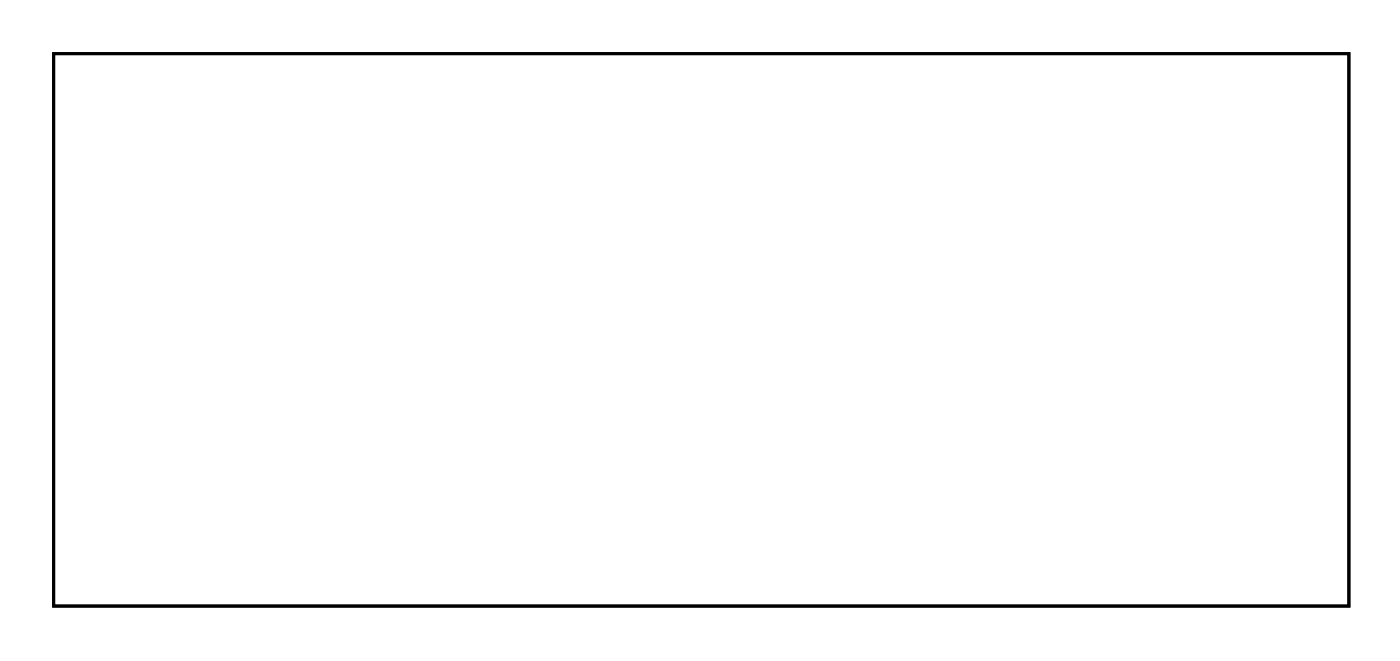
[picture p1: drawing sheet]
<svg xmlns="http://www.w3.org/2000/svg" width="95mm" height="45mm" viewBox="0 0 95 45" stroke-linecap="round" stroke-linejoin="round" font-family="sans-serif">
<path d="M3.6 3.6h87.8v37.5h-87.8z" fill="none" stroke="#000" stroke-width=".2"/>
<path d="M3.6 3.6h87.8v37.5h-87.8z" fill="none" stroke="#000" stroke-width=".07"/>
<circle cx="32.6" cy="12.3" r=".7" fill="#fff"/>
<circle cx="32.6" cy="12.3" r=".7" fill="none" stroke="#fff" stroke-width=".75" stroke-linecap="butt"/>
<circle cx="45.6" cy="12.3" r=".7" fill="#fff"/>
<circle cx="45.6" cy="12.3" r=".7" fill="none" stroke="#fff" stroke-width=".75" stroke-linecap="butt"/>
<circle cx="53.1" cy="29.8" r=".7" fill="#fff"/>
<circle cx="53.1" cy="29.8" r=".7" fill="none" stroke="#fff" stroke-width=".75" stroke-linecap="butt"/>
<circle cx="66.2" cy="29.8" r=".7" fill="#fff"/>
<circle cx="66.2" cy="29.8" r=".7" fill="none" stroke="#fff" stroke-width=".75" stroke-linecap="butt"/>
<circle cx="40" cy="8.5" r=".65" fill="#fff"/>
<circle cx="40" cy="8.5" r=".65" fill="none" stroke="#fff" stroke-width=".76" stroke-linecap="butt"/>
<circle cx="37.5" cy="8.5" r=".65" fill="#fff"/>
<circle cx="37.5" cy="8.5" r=".65" fill="none" stroke="#fff" stroke-width=".76" stroke-linecap="butt"/>
<circle cx="65.8" cy="8.5" r=".65" fill="#fff"/>
<circle cx="65.8" cy="8.5" r=".65" fill="none" stroke="#fff" stroke-width=".76" stroke-linecap="butt"/>
<circle cx="63.3" cy="8.5" r=".65" fill="#fff"/>
<circle cx="63.3" cy="8.5" r=".65" fill="none" stroke="#fff" stroke-width=".76" stroke-linecap="butt"/>
<circle cx="60.8" cy="8.5" r=".65" fill="#fff"/>
<circle cx="60.8" cy="8.5" r=".65" fill="none" stroke="#fff" stroke-width=".76" stroke-linecap="butt"/>
<circle cx="58.3" cy="8.5" r=".65" fill="#fff"/>
<circle cx="58.3" cy="8.5" r=".65" fill="none" stroke="#fff" stroke-width=".76" stroke-linecap="butt"/>
<circle cx="55.8" cy="8.5" r=".65" fill="#fff"/>
<circle cx="55.8" cy="8.5" r=".65" fill="none" stroke="#fff" stroke-width=".76" stroke-linecap="butt"/>
<circle cx="53.3" cy="8.5" r=".65" fill="#fff"/>
<circle cx="53.3" cy="8.5" r=".65" fill="none" stroke="#fff" stroke-width=".76" stroke-linecap="butt"/>
<circle cx="50.8" cy="8.5" r=".65" fill="#fff"/>
<circle cx="50.8" cy="8.5" r=".65" fill="none" stroke="#fff" stroke-width=".76" stroke-linecap="butt"/>
<circle cx="48.3" cy="8.5" r=".65" fill="#fff"/>
<circle cx="48.3" cy="8.5" r=".65" fill="none" stroke="#fff" stroke-width=".76" stroke-linecap="butt"/>
<circle cx="45.8" cy="8.5" r=".65" fill="#fff"/>
<circle cx="45.8" cy="8.5" r=".65" fill="none" stroke="#fff" stroke-width=".76" stroke-linecap="butt"/>
<circle cx="37.6" cy="37.3" r=".65" fill="#fff"/>
<circle cx="37.6" cy="37.3" r=".65" fill="none" stroke="#fff" stroke-width=".76" stroke-linecap="butt"/>
<circle cx="35.1" cy="37.3" r=".65" fill="#fff"/>
<circle cx="35.1" cy="37.3" r=".65" fill="none" stroke="#fff" stroke-width=".76" stroke-linecap="butt"/>
<circle cx="50.6" cy="37.3" r=".65" fill="#fff"/>
<circle cx="50.6" cy="37.3" r=".65" fill="none" stroke="#fff" stroke-width=".76" stroke-linecap="butt"/>
<circle cx="48.1" cy="37.3" r=".65" fill="#fff"/>
<circle cx="48.1" cy="37.3" r=".65" fill="none" stroke="#fff" stroke-width=".76" stroke-linecap="butt"/>
<circle cx="45.6" cy="37.3" r=".65" fill="#fff"/>
<circle cx="45.6" cy="37.3" r=".65" fill="none" stroke="#fff" stroke-width=".76" stroke-linecap="butt"/>
<circle cx="63.1" cy="37.3" r=".65" fill="#fff"/>
<circle cx="63.1" cy="37.3" r=".65" fill="none" stroke="#fff" stroke-width=".76" stroke-linecap="butt"/>
<circle cx="60.6" cy="37.3" r=".65" fill="#fff"/>
<circle cx="60.6" cy="37.3" r=".65" fill="none" stroke="#fff" stroke-width=".76" stroke-linecap="butt"/>
<circle cx="58.1" cy="37.3" r=".65" fill="#fff"/>
<circle cx="58.1" cy="37.3" r=".65" fill="none" stroke="#fff" stroke-width=".76" stroke-linecap="butt"/>
<circle cx="55.6" cy="37.3" r=".65" fill="#fff"/>
<circle cx="55.6" cy="37.3" r=".65" fill="none" stroke="#fff" stroke-width=".76" stroke-linecap="butt"/>
<circle cx="65.8" cy="24.9" r=".53" fill="#fff"/>
<circle cx="65.8" cy="24.9" r=".53" fill="none" stroke="#fff" stroke-width=".51"/>
<path d="M65.3 23.8l-.2 .5v1.3a.66 .66 0 0 0 .7 .6 .66 .66 0 0 0 .6-.6v-1.3a.66 .66 0 0 0-.4-.7 .66 .66 0 0 0-.7 .2zM65.4 24.9a.41 .41 0 0 1 .8 0 .41 .41 0 0 1-.8 0z" fill="#fff"/>
<g fill="none" stroke="#fff" stroke-width=".25">
<path d="M65.3 23.8a.66 .66 0 0 1 .7-.2 .66 .66 0 0 1 .4 .7v1.3a.66 .66 0 0 1-.6 .6 .66 .66 0 0 1-.7-.6v-1.3z"/>
<circle cx="65.8" cy="24.9" r=".41"/>
</g>
<circle cx="63.2" cy="24.9" r=".53" fill="#fff"/>
<circle cx="63.2" cy="24.9" r=".53" fill="none" stroke="#fff" stroke-width=".51"/>
<path d="M62.8 23.8l-.2 .5v1.3a.66 .66 0 0 0 .6 .6 .66 .66 0 0 0 .7-.6v-1.3a.66 .66 0 0 0-.4-.7 .66 .66 0 0 0-.7 .2zM62.8 24.9a.41 .41 0 0 1 .8 0 .41 .41 0 0 1-.8 0z" fill="#fff"/>
<g fill="none" stroke="#fff" stroke-width=".25">
<path d="M62.8 23.8a.66 .66 0 0 1 .7-.2 .66 .66 0 0 1 .4 .7v1.3a.66 .66 0 0 1-.7 .6 .66 .66 0 0 1-.6-.6v-1.3z"/>
<circle cx="63.2" cy="24.9" r=".41"/>
</g>
<circle cx="60.7" cy="24.9" r=".53" fill="#fff"/>
<circle cx="60.7" cy="24.9" r=".53" fill="none" stroke="#fff" stroke-width=".51"/>
<path d="M60.2 23.8l-.2 .5v1.3a.66 .66 0 0 0 .7 .6 .66 .66 0 0 0 .7-.6v-1.3a.66 .66 0 0 0-.5-.7 .66 .66 0 0 0-.7 .2zM60.3 24.9a.41 .41 0 0 1 .8 0 .41 .41 0 0 1-.8 0z" fill="#fff"/>
<g fill="none" stroke="#fff" stroke-width=".25">
<path d="M60.2 23.8a.66 .66 0 0 1 .7-.2 .66 .66 0 0 1 .5 .7v1.3a.66 .66 0 0 1-.7 .6 .66 .66 0 0 1-.7-.6v-1.3z"/>
<circle cx="60.7" cy="24.9" r=".41"/>
</g>
<circle cx="58.2" cy="24.9" r=".53" fill="#fff"/>
<circle cx="58.2" cy="24.9" r=".53" fill="none" stroke="#fff" stroke-width=".51"/>
<path d="M57.7 23.8l-.2 .5v1.3a.66 .66 0 0 0 .7 .6 .66 .66 0 0 0 .6-.6v-1.3a.66 .66 0 0 0-.4-.7 .66 .66 0 0 0-.7 .2zM57.7 24.9a.45 .45 0 0 1 .9 0 .45 .45 0 0 1-.9 0z" fill="#fff"/>
<g fill="none" stroke="#fff" stroke-width=".25">
<path d="M57.7 23.8a.66 .66 0 0 1 .7-.2 .66 .66 0 0 1 .4 .7v1.3a.66 .66 0 0 1-.6 .6 .66 .66 0 0 1-.7-.6v-1.3z"/>
<circle cx="58.2" cy="24.9" r=".41"/>
</g>
<circle cx="55.6" cy="24.9" r=".53" fill="#fff"/>
<circle cx="55.6" cy="24.9" r=".53" fill="none" stroke="#fff" stroke-width=".51"/>
<path d="M55.1 23.8l-.1 .5v1.3a.66 .66 0 0 0 .6 .6 .66 .66 0 0 0 .7-.6v-1.3a.66 .66 0 0 0-.4-.7 .66 .66 0 0 0-.8 .2zM55.2 24.9a.41 .41 0 0 1 .8 0 .41 .41 0 0 1-.8 0z" fill="#fff"/>
<g fill="none" stroke="#fff" stroke-width=".25">
<path d="M55.1 23.8a.66 .66 0 0 1 .8-.2 .66 .66 0 0 1 .4 .7v1.3a.66 .66 0 0 1-.7 .6 .66 .66 0 0 1-.6-.6v-1.3z"/>
<circle cx="55.6" cy="24.9" r=".41"/>
</g>
<circle cx="53.1" cy="24.9" r=".53" fill="#fff"/>
<circle cx="53.1" cy="24.9" r=".53" fill="none" stroke="#fff" stroke-width=".51"/>
<path d="M52.6 23.8l-.2 .5v1.3a.66 .66 0 0 0 .7 .6 .66 .66 0 0 0 .6-.6v-1.3a.66 .66 0 0 0-.4-.7 .66 .66 0 0 0-.7 .2zM52.7 24.9a.41 .41 0 0 1 .8 0 .41 .41 0 0 1-.8 0z" fill="#fff"/>
<g fill="none" stroke="#fff" stroke-width=".25">
<path d="M52.6 23.8a.66 .66 0 0 1 .7-.2 .66 .66 0 0 1 .4 .7v1.3a.66 .66 0 0 1-.6 .6 .66 .66 0 0 1-.7-.6v-1.3z"/>
<circle cx="53.1" cy="24.9" r=".41"/>
</g>
<circle cx="50.5" cy="24.9" r=".53" fill="#fff"/>
<circle cx="50.5" cy="24.9" r=".53" fill="none" stroke="#fff" stroke-width=".51"/>
<path d="M50.1 23.8l-.2 .5v1.3a.66 .66 0 0 0 .6 .6 .66 .66 0 0 0 .7-.6v-1.3a.66 .66 0 0 0-.4-.7 .66 .66 0 0 0-.7 .2zM50.1 24.9a.41 .41 0 0 1 .8 0 .41 .41 0 0 1-.8 0z" fill="#fff"/>
<g fill="none" stroke="#fff" stroke-width=".25">
<path d="M50.1 23.8a.66 .66 0 0 1 .7-.2 .66 .66 0 0 1 .4 .7v1.3a.66 .66 0 0 1-.7 .6 .66 .66 0 0 1-.6-.6v-1.3z"/>
<circle cx="50.5" cy="24.9" r=".41"/>
</g>
<circle cx="48" cy="24.9" r=".53" fill="#fff"/>
<circle cx="48" cy="24.9" r=".53" fill="none" stroke="#fff" stroke-width=".51"/>
<path d="M47.5 23.8l-.2 .5v1.3a.66 .66 0 0 0 .7 .6 .66 .66 0 0 0 .7-.6v-1.3a.66 .66 0 0 0-.5-.7 .66 .66 0 0 0-.7 .2zM47.6 24.9a.41 .41 0 0 1 .8 0 .41 .41 0 0 1-.8 0z" fill="#fff"/>
<g fill="none" stroke="#fff" stroke-width=".25">
<path d="M47.5 23.8a.66 .66 0 0 1 .7-.2 .66 .66 0 0 1 .5 .7v1.3a.66 .66 0 0 1-.7 .6 .66 .66 0 0 1-.7-.6v-1.3z"/>
<circle cx="48" cy="24.9" r=".41"/>
</g>
<circle cx="45.5" cy="24.9" r=".53" fill="#fff"/>
<circle cx="45.5" cy="24.9" r=".53" fill="none" stroke="#fff" stroke-width=".51"/>
<path d="M45 23.8l-.2 .5v1.3a.66 .66 0 0 0 .7 .6 .66 .66 0 0 0 .6-.6v-1.3a.66 .66 0 0 0-.4-.7 .66 .66 0 0 0-.7 .2zM45 24.9a.45 .45 0 0 1 .9 0 .45 .45 0 0 1-.9 0z" fill="#fff"/>
<g fill="none" stroke="#fff" stroke-width=".25">
<path d="M45 23.8a.66 .66 0 0 1 .7-.2 .66 .66 0 0 1 .4 .7v1.3a.66 .66 0 0 1-.6 .6 .66 .66 0 0 1-.7-.6v-1.3z"/>
<circle cx="45.5" cy="24.9" r=".41"/>
</g>
<circle cx="42.9" cy="24.9" r=".53" fill="#fff"/>
<circle cx="42.9" cy="24.9" r=".53" fill="none" stroke="#fff" stroke-width=".51"/>
<path d="M42.4 23.8l-.1 .5v1.3a.66 .66 0 0 0 .6 .6 .66 .66 0 0 0 .7-.6v-1.3a.66 .66 0 0 0-.4-.7 .66 .66 0 0 0-.8 .2zM42.5 24.9a.41 .41 0 0 1 .8 0 .41 .41 0 0 1-.8 0z" fill="#fff"/>
<g fill="none" stroke="#fff" stroke-width=".25">
<path d="M42.4 23.8a.66 .66 0 0 1 .8-.2 .66 .66 0 0 1 .4 .7v1.3a.66 .66 0 0 1-.7 .6 .66 .66 0 0 1-.6-.6v-1.3z"/>
<circle cx="42.9" cy="24.9" r=".41"/>
</g>
<circle cx="40.4" cy="24.9" r=".53" fill="#fff"/>
<circle cx="40.4" cy="24.9" r=".53" fill="none" stroke="#fff" stroke-width=".51"/>
<path d="M39.9 23.8l-.2 .5v1.3a.66 .66 0 0 0 .7 .6 .66 .66 0 0 0 .6-.6v-1.3a.66 .66 0 0 0-.4-.7 .66 .66 0 0 0-.7 .2zM40 24.9a.41 .41 0 0 1 .8 0 .41 .41 0 0 1-.8 0z" fill="#fff"/>
<g fill="none" stroke="#fff" stroke-width=".25">
<path d="M39.9 23.8a.66 .66 0 0 1 .7-.2 .66 .66 0 0 1 .4 .7v1.3a.66 .66 0 0 1-.6 .6 .66 .66 0 0 1-.7-.6v-1.3z"/>
<circle cx="40.4" cy="24.9" r=".41"/>
</g>
<circle cx="37.8" cy="24.9" r=".53" fill="#fff"/>
<circle cx="37.8" cy="24.9" r=".53" fill="none" stroke="#fff" stroke-width=".51"/>
<path d="M37.4 23.8l-.2 .5v1.3a.66 .66 0 0 0 .6 .6 .66 .66 0 0 0 .7-.6v-1.3a.66 .66 0 0 0-.4-.7 .66 .66 0 0 0-.7 .2zM37.4 24.9a.41 .41 0 0 1 .8 0 .41 .41 0 0 1-.8 0z" fill="#fff"/>
<g fill="none" stroke="#fff" stroke-width=".25">
<path d="M37.4 23.8a.66 .66 0 0 1 .7-.2 .66 .66 0 0 1 .4 .7v1.3a.66 .66 0 0 1-.7 .6 .66 .66 0 0 1-.6-.6v-1.3z"/>
<circle cx="37.8" cy="24.9" r=".41"/>
</g>
<circle cx="35.3" cy="24.9" r=".53" fill="#fff"/>
<circle cx="35.3" cy="24.9" r=".53" fill="none" stroke="#fff" stroke-width=".51"/>
<path d="M34.8 23.8l-.2 .5v1.3a.66 .66 0 0 0 .7 .6 .66 .66 0 0 0 .7-.6v-1.3a.66 .66 0 0 0-.5-.7 .66 .66 0 0 0-.7 .2zM34.9 24.9a.41 .41 0 0 1 .8 0 .41 .41 0 0 1-.8 0z" fill="#fff"/>
<g fill="none" stroke="#fff" stroke-width=".25">
<path d="M34.8 23.8a.66 .66 0 0 1 .7-.2 .66 .66 0 0 1 .5 .7v1.3a.66 .66 0 0 1-.7 .6 .66 .66 0 0 1-.7-.6v-1.3z"/>
<circle cx="35.3" cy="24.9" r=".41"/>
</g>
<circle cx="32.8" cy="24.9" r=".53" fill="#fff"/>
<circle cx="32.8" cy="24.9" r=".53" fill="none" stroke="#fff" stroke-width=".51"/>
<path d="M32.3 23.8l-.2 .5v1.3a.66 .66 0 0 0 .7 .6 .66 .66 0 0 0 .6-.6v-1.3a.66 .66 0 0 0-.4-.7 .66 .66 0 0 0-.7 .2zM32.3 24.9a.45 .45 0 0 1 .9 0 .45 .45 0 0 1-.9 0z" fill="#fff"/>
<g fill="none" stroke="#fff" stroke-width=".25">
<path d="M32.3 23.8a.66 .66 0 0 1 .7-.2 .66 .66 0 0 1 .4 .7v1.3a.66 .66 0 0 1-.6 .6 .66 .66 0 0 1-.7-.6v-1.3z"/>
<circle cx="32.8" cy="24.9" r=".41"/>
</g>
<circle cx="32.8" cy="17.3" r=".53" fill="#fff"/>
<circle cx="32.8" cy="17.3" r=".53" fill="none" stroke="#fff" stroke-width=".51"/>
<path d="M32.3 16.2l-.2 .4v1.4a.66 .66 0 0 0 .7 .6 .66 .66 0 0 0 .6-.6v-1.4a.66 .66 0 0 0-.4-.6 .66 .66 0 0 0-.7 .2zM32.3 17.3a.45 .45 0 0 1 .9 0 .45 .45 0 0 1-.9 0z" fill="#fff"/>
<g fill="none" stroke="#fff" stroke-width=".25">
<path d="M32.3 16.2a.66 .66 0 0 1 .7-.2 .66 .66 0 0 1 .4 .6v1.4a.66 .66 0 0 1-.6 .6 .66 .66 0 0 1-.7-.6v-1.4z"/>
<circle cx="32.8" cy="17.3" r=".41"/>
</g>
<circle cx="35.3" cy="17.3" r=".53" fill="#fff"/>
<circle cx="35.3" cy="17.3" r=".53" fill="none" stroke="#fff" stroke-width=".51"/>
<path d="M34.8 16.2l-.2 .4v1.4a.66 .66 0 0 0 .7 .6 .66 .66 0 0 0 .7-.6v-1.4a.66 .66 0 0 0-.5-.6 .66 .66 0 0 0-.7 .2zM34.9 17.3a.41 .41 0 0 1 .8 0 .41 .41 0 0 1-.8 0z" fill="#fff"/>
<g fill="none" stroke="#fff" stroke-width=".25">
<path d="M34.8 16.2a.66 .66 0 0 1 .7-.2 .66 .66 0 0 1 .5 .6v1.4a.66 .66 0 0 1-.7 .6 .66 .66 0 0 1-.7-.6v-1.4z"/>
<circle cx="35.3" cy="17.3" r=".41"/>
</g>
<circle cx="37.8" cy="17.3" r=".53" fill="#fff"/>
<circle cx="37.8" cy="17.3" r=".53" fill="none" stroke="#fff" stroke-width=".51"/>
<path d="M37.4 16.2l-.2 .4v1.4a.66 .66 0 0 0 .6 .6 .66 .66 0 0 0 .7-.6v-1.4a.66 .66 0 0 0-.4-.6 .66 .66 0 0 0-.7 .2zM37.4 17.3a.41 .41 0 0 1 .8 0 .41 .41 0 0 1-.8 0z" fill="#fff"/>
<g fill="none" stroke="#fff" stroke-width=".25">
<path d="M37.4 16.2a.66 .66 0 0 1 .7-.2 .66 .66 0 0 1 .4 .6v1.4a.66 .66 0 0 1-.7 .6 .66 .66 0 0 1-.6-.6v-1.4z"/>
<circle cx="37.8" cy="17.3" r=".41"/>
</g>
<circle cx="40.4" cy="17.3" r=".53" fill="#fff"/>
<circle cx="40.4" cy="17.3" r=".53" fill="none" stroke="#fff" stroke-width=".51"/>
<path d="M39.9 16.2l-.2 .4v1.4a.66 .66 0 0 0 .7 .6 .66 .66 0 0 0 .6-.6v-1.4a.66 .66 0 0 0-.4-.6 .66 .66 0 0 0-.7 .2zM40 17.3a.41 .41 0 0 1 .8 0 .41 .41 0 0 1-.8 0z" fill="#fff"/>
<g fill="none" stroke="#fff" stroke-width=".25">
<path d="M39.9 16.2a.66 .66 0 0 1 .7-.2 .66 .66 0 0 1 .4 .6v1.4a.66 .66 0 0 1-.6 .6 .66 .66 0 0 1-.7-.6v-1.4z"/>
<circle cx="40.4" cy="17.3" r=".41"/>
</g>
<circle cx="42.9" cy="17.3" r=".53" fill="#fff"/>
<circle cx="42.9" cy="17.3" r=".53" fill="none" stroke="#fff" stroke-width=".51"/>
<path d="M42.4 16.2l-.1 .4v1.4a.66 .66 0 0 0 .6 .6 .66 .66 0 0 0 .7-.6v-1.4a.66 .66 0 0 0-.4-.6 .66 .66 0 0 0-.8 .2zM42.5 17.3a.41 .41 0 0 1 .8 0 .41 .41 0 0 1-.8 0z" fill="#fff"/>
<g fill="none" stroke="#fff" stroke-width=".25">
<path d="M42.4 16.2a.66 .66 0 0 1 .8-.2 .66 .66 0 0 1 .4 .6v1.4a.66 .66 0 0 1-.7 .6 .66 .66 0 0 1-.6-.6v-1.4z"/>
<circle cx="42.9" cy="17.3" r=".41"/>
</g>
<circle cx="45.5" cy="17.3" r=".53" fill="#fff"/>
<circle cx="45.5" cy="17.3" r=".53" fill="none" stroke="#fff" stroke-width=".51"/>
<path d="M45 16.2l-.2 .4v1.4a.66 .66 0 0 0 .7 .6 .66 .66 0 0 0 .6-.6v-1.4a.66 .66 0 0 0-.4-.6 .66 .66 0 0 0-.7 .2zM45 17.3a.45 .45 0 0 1 .9 0 .45 .45 0 0 1-.9 0z" fill="#fff"/>
<g fill="none" stroke="#fff" stroke-width=".25">
<path d="M45 16.2a.66 .66 0 0 1 .7-.2 .66 .66 0 0 1 .4 .6v1.4a.66 .66 0 0 1-.6 .6 .66 .66 0 0 1-.7-.6v-1.4z"/>
<circle cx="45.5" cy="17.3" r=".41"/>
</g>
<circle cx="48" cy="17.3" r=".53" fill="#fff"/>
<circle cx="48" cy="17.3" r=".53" fill="none" stroke="#fff" stroke-width=".51"/>
<path d="M47.5 16.2l-.2 .4v1.4a.66 .66 0 0 0 .7 .6 .66 .66 0 0 0 .7-.6v-1.4a.66 .66 0 0 0-.5-.6 .66 .66 0 0 0-.7 .2zM47.6 17.3a.41 .41 0 0 1 .8 0 .41 .41 0 0 1-.8 0z" fill="#fff"/>
<g fill="none" stroke="#fff" stroke-width=".25">
<path d="M47.5 16.2a.66 .66 0 0 1 .7-.2 .66 .66 0 0 1 .5 .6v1.4a.66 .66 0 0 1-.7 .6 .66 .66 0 0 1-.7-.6v-1.4z"/>
<circle cx="48" cy="17.3" r=".41"/>
</g>
<circle cx="50.5" cy="17.3" r=".53" fill="#fff"/>
<circle cx="50.5" cy="17.3" r=".53" fill="none" stroke="#fff" stroke-width=".51"/>
<path d="M50.1 16.2l-.2 .4v1.4a.66 .66 0 0 0 .6 .6 .66 .66 0 0 0 .7-.6v-1.4a.66 .66 0 0 0-.4-.6 .66 .66 0 0 0-.7 .2zM50.1 17.3a.41 .41 0 0 1 .8 0 .41 .41 0 0 1-.8 0z" fill="#fff"/>
<g fill="none" stroke="#fff" stroke-width=".25">
<path d="M50.1 16.2a.66 .66 0 0 1 .7-.2 .66 .66 0 0 1 .4 .6v1.4a.66 .66 0 0 1-.7 .6 .66 .66 0 0 1-.6-.6v-1.4z"/>
<circle cx="50.5" cy="17.3" r=".41"/>
</g>
<circle cx="53.1" cy="17.3" r=".53" fill="#fff"/>
<circle cx="53.1" cy="17.3" r=".53" fill="none" stroke="#fff" stroke-width=".51"/>
<path d="M52.6 16.2l-.2 .4v1.4a.66 .66 0 0 0 .7 .6 .66 .66 0 0 0 .6-.6v-1.4a.66 .66 0 0 0-.4-.6 .66 .66 0 0 0-.7 .2zM52.7 17.3a.41 .41 0 0 1 .8 0 .41 .41 0 0 1-.8 0z" fill="#fff"/>
<g fill="none" stroke="#fff" stroke-width=".25">
<path d="M52.6 16.2a.66 .66 0 0 1 .7-.2 .66 .66 0 0 1 .4 .6v1.4a.66 .66 0 0 1-.6 .6 .66 .66 0 0 1-.7-.6v-1.4z"/>
<circle cx="53.1" cy="17.3" r=".41"/>
</g>
<circle cx="55.6" cy="17.3" r=".53" fill="#fff"/>
<circle cx="55.6" cy="17.3" r=".53" fill="none" stroke="#fff" stroke-width=".51"/>
<path d="M55.1 16.2l-.1 .4v1.4a.66 .66 0 0 0 .6 .6 .66 .66 0 0 0 .7-.6v-1.4a.66 .66 0 0 0-.4-.6 .66 .66 0 0 0-.8 .2zM55.2 17.3a.41 .41 0 0 1 .8 0 .41 .41 0 0 1-.8 0z" fill="#fff"/>
<g fill="none" stroke="#fff" stroke-width=".25">
<path d="M55.1 16.2a.66 .66 0 0 1 .8-.2 .66 .66 0 0 1 .4 .6v1.4a.66 .66 0 0 1-.7 .6 .66 .66 0 0 1-.6-.6v-1.4z"/>
<circle cx="55.6" cy="17.3" r=".41"/>
</g>
<circle cx="58.2" cy="17.3" r=".53" fill="#fff"/>
<circle cx="58.2" cy="17.3" r=".53" fill="none" stroke="#fff" stroke-width=".51"/>
<path d="M57.7 16.2l-.2 .4v1.4a.66 .66 0 0 0 .7 .6 .66 .66 0 0 0 .6-.6v-1.4a.66 .66 0 0 0-.4-.6 .66 .66 0 0 0-.7 .2zM57.7 17.3a.45 .45 0 0 1 .9 0 .45 .45 0 0 1-.9 0z" fill="#fff"/>
<g fill="none" stroke="#fff" stroke-width=".25">
<path d="M57.7 16.2a.66 .66 0 0 1 .7-.2 .66 .66 0 0 1 .4 .6v1.4a.66 .66 0 0 1-.6 .6 .66 .66 0 0 1-.7-.6v-1.4z"/>
<circle cx="58.2" cy="17.3" r=".41"/>
</g>
<circle cx="60.7" cy="17.3" r=".53" fill="#fff"/>
<circle cx="60.7" cy="17.3" r=".53" fill="none" stroke="#fff" stroke-width=".51"/>
<path d="M60.2 16.2l-.2 .4v1.4a.66 .66 0 0 0 .7 .6 .66 .66 0 0 0 .7-.6v-1.4a.66 .66 0 0 0-.5-.6 .66 .66 0 0 0-.7 .2zM60.3 17.3a.41 .41 0 0 1 .8 0 .41 .41 0 0 1-.8 0z" fill="#fff"/>
<g fill="none" stroke="#fff" stroke-width=".25">
<path d="M60.2 16.2a.66 .66 0 0 1 .7-.2 .66 .66 0 0 1 .5 .6v1.4a.66 .66 0 0 1-.7 .6 .66 .66 0 0 1-.7-.6v-1.4z"/>
<circle cx="60.7" cy="17.3" r=".41"/>
</g>
<circle cx="63.2" cy="17.3" r=".53" fill="#fff"/>
<circle cx="63.2" cy="17.3" r=".53" fill="none" stroke="#fff" stroke-width=".51"/>
<path d="M62.8 16.2l-.2 .4v1.4a.66 .66 0 0 0 .6 .6 .66 .66 0 0 0 .7-.6v-1.4a.66 .66 0 0 0-.4-.6 .66 .66 0 0 0-.7 .2zM62.8 17.3a.41 .41 0 0 1 .8 0 .41 .41 0 0 1-.8 0z" fill="#fff"/>
<g fill="none" stroke="#fff" stroke-width=".25">
<path d="M62.8 16.2a.66 .66 0 0 1 .7-.2 .66 .66 0 0 1 .4 .6v1.4a.66 .66 0 0 1-.7 .6 .66 .66 0 0 1-.6-.6v-1.4z"/>
<circle cx="63.2" cy="17.3" r=".41"/>
</g>
<circle cx="65.8" cy="17.3" r=".53" fill="#fff"/>
<circle cx="65.8" cy="17.3" r=".53" fill="none" stroke="#fff" stroke-width=".51"/>
<path d="M65.3 16.2l-.2 .4v1.4a.66 .66 0 0 0 .7 .6 .66 .66 0 0 0 .6-.6v-1.4a.66 .66 0 0 0-.4-.6 .66 .66 0 0 0-.7 .2zM65.4 17.3a.41 .41 0 0 1 .8 0 .41 .41 0 0 1-.8 0z" fill="#fff"/>
<g fill="none" stroke="#fff" stroke-width=".25">
<path d="M65.3 16.2a.66 .66 0 0 1 .7-.2 .66 .66 0 0 1 .4 .6v1.4a.66 .66 0 0 1-.6 .6 .66 .66 0 0 1-.7-.6v-1.4z"/>
<circle cx="65.8" cy="17.3" r=".41"/>
</g>
<circle cx="29.2" cy="14.3" r=".7" fill="#fff"/>
<circle cx="29.2" cy="14.3" r=".7" fill="none" stroke="#fff" stroke-width=".76" stroke-linecap="butt"/>
<circle cx="22" cy="21.5" r=".7" fill="#fff"/>
<circle cx="22" cy="21.5" r=".7" fill="none" stroke="#fff" stroke-width=".76" stroke-linecap="butt"/>
<circle cx="69.6" cy="33.8" r=".7" fill="#fff"/>
<circle cx="69.6" cy="33.8" r=".7" fill="none" stroke="#fff" stroke-width=".76" stroke-linecap="butt"/>
<circle cx="79.8" cy="33.8" r=".7" fill="#fff"/>
<circle cx="79.8" cy="33.8" r=".7" fill="none" stroke="#fff" stroke-width=".76" stroke-linecap="butt"/>
<circle cx="76" cy="18.7" r=".7" fill="#fff"/>
<circle cx="76" cy="18.7" r=".7" fill="none" stroke="#fff" stroke-width=".76" stroke-linecap="butt"/>
<circle cx="70.6" cy="27.3" r=".7" fill="#fff"/>
<circle cx="70.6" cy="27.3" r=".7" fill="none" stroke="#fff" stroke-width=".76" stroke-linecap="butt"/>
<circle cx="79.6" cy="23.3" r=".7" fill="#fff"/>
<circle cx="79.6" cy="23.3" r=".7" fill="none" stroke="#fff" stroke-width=".76" stroke-linecap="butt"/>
<circle cx="86.1" cy="23.3" r=".7" fill="#fff"/>
<circle cx="86.1" cy="23.3" r=".7" fill="none" stroke="#fff" stroke-width=".76" stroke-linecap="butt"/>
<circle cx="79.6" cy="18.8" r=".7" fill="#fff"/>
<circle cx="79.6" cy="18.8" r=".7" fill="none" stroke="#fff" stroke-width=".76" stroke-linecap="butt"/>
<circle cx="86.1" cy="18.8" r=".7" fill="#fff"/>
<circle cx="86.1" cy="18.8" r=".7" fill="none" stroke="#fff" stroke-width=".76" stroke-linecap="butt"/>
<path d="M12.4 32.1h1.4v1.4h-1.4z" fill="#fff"/>
<path d="M12.4 32.1h1.4v1.4h-1.4z" fill="none" stroke="#fff" stroke-width=".76" stroke-linecap="butt"/>
<circle cx="13.1" cy="32.8" r=".7" fill="#fff"/>
<circle cx="13.1" cy="32.8" r=".7" fill="none" stroke="#fff" stroke-width=".76" stroke-linecap="butt"/>
<circle cx="10.6" cy="32.8" r=".7" fill="#fff"/>
<circle cx="10.6" cy="32.8" r=".7" fill="none" stroke="#fff" stroke-width=".76" stroke-linecap="butt"/>
<circle cx="83.6" cy="32.3" r=".6" fill="#fff"/>
<circle cx="83.6" cy="32.3" r=".6" fill="none" stroke="#fff" stroke-width=".65" stroke-linecap="butt"/>
<path d="M83 31.7h1.2v1.2h-1.2z" fill="#fff"/>
<path d="M83 31.7h1.2v1.2h-1.2z" fill="none" stroke="#fff" stroke-width=".65" stroke-linecap="butt"/>
<circle cx="86.1" cy="32.3" r=".6" fill="#fff"/>
<circle cx="86.1" cy="32.3" r=".6" fill="none" stroke="#fff" stroke-width=".65" stroke-linecap="butt"/>
<circle cx="20.1" cy="29.5" r=".6" fill="#fff"/>
<circle cx="20.1" cy="29.5" r=".6" fill="none" stroke="#fff" stroke-width=".65" stroke-linecap="butt"/>
<path d="M19.5 28.9h1.2v1.2h-1.2z" fill="#fff"/>
<path d="M19.5 28.9h1.2v1.2h-1.2z" fill="none" stroke="#fff" stroke-width=".65" stroke-linecap="butt"/>
<circle cx="22.6" cy="29.5" r=".6" fill="#fff"/>
<circle cx="22.6" cy="29.5" r=".6" fill="none" stroke="#fff" stroke-width=".65" stroke-linecap="butt"/>
<circle cx="29.4" cy="27.3" r=".64" fill="#fff"/>
<circle cx="29.4" cy="27.3" r=".64" fill="none" stroke="#fff" stroke-width=".76" stroke-linecap="butt"/>
<circle cx="26.9" cy="27.3" r=".64" fill="#fff"/>
<circle cx="26.9" cy="27.3" r=".64" fill="none" stroke="#fff" stroke-width=".76" stroke-linecap="butt"/>
<circle cx="13.6" cy="22.3" r=".65" fill="#fff"/>
<circle cx="13.6" cy="22.3" r=".65" fill="none" stroke="#fff" stroke-width=".64" stroke-linecap="butt"/>
<circle cx="10.4" cy="22.3" r=".65" fill="#fff"/>
<circle cx="10.4" cy="22.3" r=".65" fill="none" stroke="#fff" stroke-width=".64" stroke-linecap="butt"/>
<circle cx="10.4" cy="19.8" r=".65" fill="#fff"/>
<circle cx="10.4" cy="19.8" r=".65" fill="none" stroke="#fff" stroke-width=".64" stroke-linecap="butt"/>
<circle cx="13.6" cy="19.8" r=".65" fill="#fff"/>
<circle cx="13.6" cy="19.8" r=".65" fill="none" stroke="#fff" stroke-width=".64" stroke-linecap="butt"/>
<circle cx="13.1" cy="15" r="1.27" fill="#fff"/>
<circle cx="13.1" cy="15" r="1.27" fill="none" stroke="#fff" stroke-width=".51"/>
<circle cx="13.1" cy="27" r="1.27" fill="#fff"/>
<circle cx="13.1" cy="27" r="1.27" fill="none" stroke="#fff" stroke-width=".51"/>
<circle cx="30.8" cy="33.7" r=".59" fill="#fff"/>
<circle cx="30.8" cy="33.7" r=".59" fill="none" stroke="#fff" stroke-width=".73" stroke-linecap="butt"/>
<circle cx="28.3" cy="33.7" r=".59" fill="#fff"/>
<circle cx="28.3" cy="33.7" r=".59" fill="none" stroke="#fff" stroke-width=".73" stroke-linecap="butt"/>
<circle cx="43.6" cy="30.3" r=".59" fill="#fff"/>
<circle cx="43.6" cy="30.3" r=".59" fill="none" stroke="#fff" stroke-width=".73" stroke-linecap="butt"/>
<circle cx="38.5" cy="30.3" r=".59" fill="#fff"/>
<circle cx="38.5" cy="30.3" r=".59" fill="none" stroke="#fff" stroke-width=".73" stroke-linecap="butt"/>
<circle cx="44.1" cy="21.3" r=".64" fill="#fff"/>
<circle cx="44.1" cy="21.3" r=".64" fill="none" stroke="#fff" stroke-width=".76" stroke-linecap="butt"/>
<circle cx="46.7" cy="21.3" r=".64" fill="#fff"/>
<circle cx="46.7" cy="21.3" r=".64" fill="none" stroke="#fff" stroke-width=".76" stroke-linecap="butt"/>
<circle cx="6.6" cy="6.7" r="1.15" fill="#fff"/>
<circle cx="6.6" cy="6.7" r="1.15" fill="none" stroke="#fff" stroke-width=".35"/>
<circle cx="88.4" cy="38.1" r="1.15" fill="#fff"/>
<circle cx="88.4" cy="38.1" r="1.15" fill="none" stroke="#fff" stroke-width=".35"/>
<circle cx="6.6" cy="38.1" r="1.15" fill="#fff"/>
<circle cx="6.6" cy="38.1" r="1.15" fill="none" stroke="#fff" stroke-width=".35"/>
<circle cx="88.4" cy="6.7" r="1.15" fill="#fff"/>
<circle cx="88.4" cy="6.7" r="1.15" fill="none" stroke="#fff" stroke-width=".35"/>
</svg>
